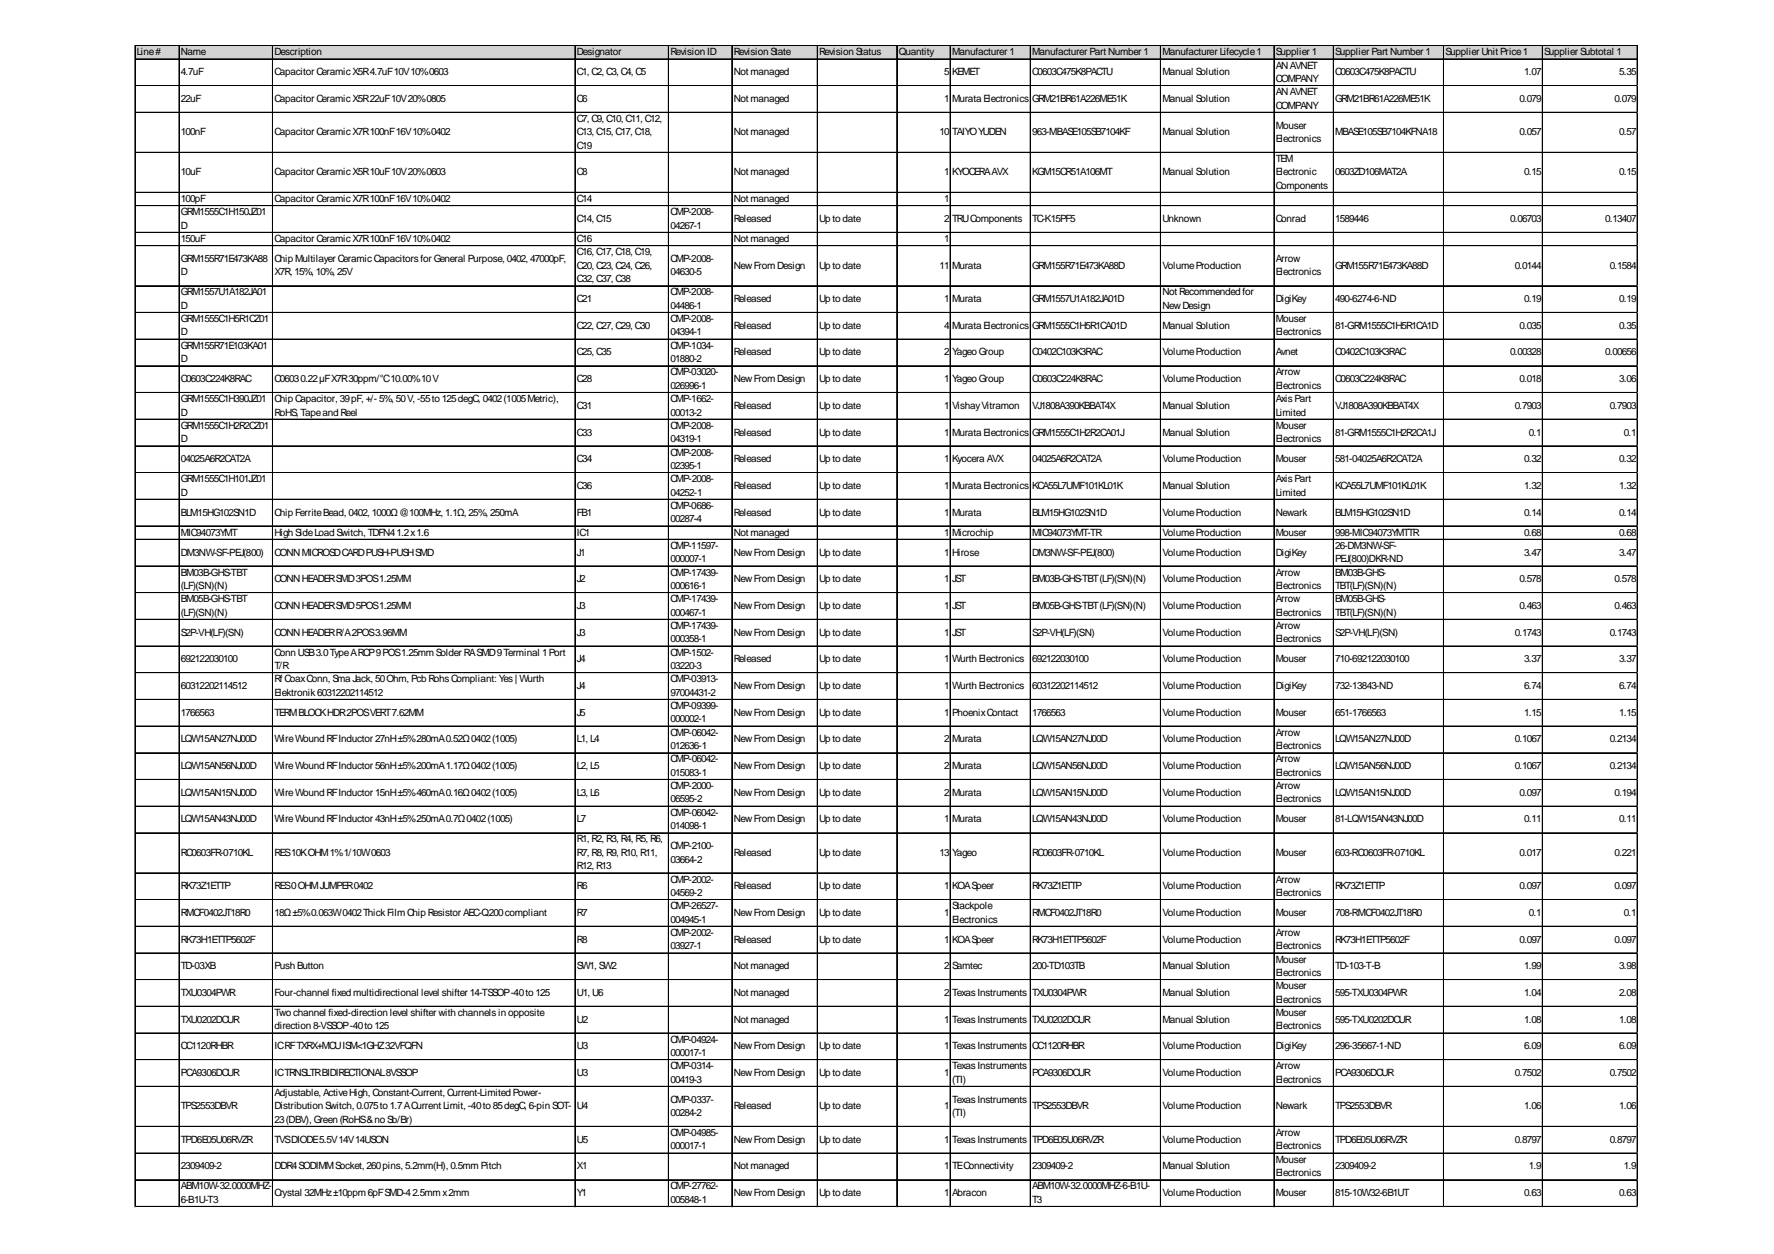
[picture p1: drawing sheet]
<svg xmlns="http://www.w3.org/2000/svg" width="297mm" height="210mm" viewBox="0 0 297 210" stroke-linecap="round" stroke-linejoin="round" font-family="sans-serif">
<defs><g id="words">
<g font-size="1.7">
<text x="22.9" y="9.2">Line#</text>
<text x="30.3" y="9.2">Name</text>
<text x="46" y="9.2">Description</text>
<text x="96.6" y="9.2">Designator</text>
<text x="112.2" y="9.2">Revision ID</text>
<text x="122.9" y="9.2">Revision State</text>
<text x="137.2" y="9.2">Revision Status</text>
<text x="150.5" y="9.2">Quantity</text>
<text x="159.4" y="9.2">Manufacturer 1</text>
<text x="172.8" y="9.2">Manufacturer Part Number 1</text>
<text x="194.6" y="9.2">Manufacturer Lifecycle1</text>
<text x="213.6" y="9.2">Supplier 1</text>
<text x="213.6" y="11.5">ANAVNET</text>
<text x="223.6" y="9.2">Supplier Part Number 1</text>
<text x="242" y="9.2">Supplier Unit Price1</text>
<text x="258.6" y="9.2">Supplier Subtotal 1</text>
<text x="30.3" y="12.6">4.7uF</text>
<text x="30.3" y="17.1">22uF</text>
<text x="46" y="12.6">Capacitor CeramicX5R4.7uF10V10%0603</text>
<text x="46" y="17.1">Capacitor CeramicX5R22uF10V20%0805</text>
<text x="96.6" y="12.6">C1, C2, C3, C4, C5</text>
<text x="96.6" y="17.1">C6</text>
<text x="122.9" y="12.6">Not managed</text>
<text x="122.9" y="17.1">Not managed</text>
<text x="158.1" y="12.6">5</text>
<text x="158.1" y="17.1">1</text>
<text x="159.4" y="12.6">KEMET</text>
<text x="159.4" y="17.1">Murata Electronics</text>
<text x="172.8" y="12.6">C0603C475K8PACTU</text>
<text x="172.8" y="17.1">GRM21BR61A226ME51K</text>
<text x="194.6" y="12.6">Manual Solution</text>
<text x="194.6" y="17.1">Manual Solution</text>
<text x="213.6" y="13.7">COMPANY</text>
<text x="213.6" y="15.9">ANAVNET</text>
<text x="223.6" y="12.6">C0603C475K8PACTU</text>
<text x="223.6" y="17.1">GRM21BR61A226ME51K</text>
<text x="254.4" y="17.1">0.079</text>
<text x="255.2" y="12.6">1.07</text>
<text x="270.3" y="17.1">0.079</text>
<text x="271.1" y="12.6">5.35</text>
<text x="30.3" y="22.6">100nF</text>
<text x="46" y="22.6">Capacitor CeramicX7R100nF16V10%0402</text>
<text x="96.6" y="20.4">C7, C9, C10, C11, C12,</text>
<text x="96.6" y="22.6">C13, C15, C17, C18,</text>
<text x="122.9" y="22.6">Not managed</text>
<text x="157.3" y="22.6">10</text>
<text x="159.4" y="22.6">TAIYOYUDEN</text>
<text x="172.8" y="22.6">963-MBASE105SB7104KF</text>
<text x="194.6" y="22.6">Manual Solution</text>
<text x="213.6" y="18.2">COMPANY</text>
<text x="213.6" y="21.5">Mouser</text>
<text x="213.6" y="23.8">Electronics</text>
<text x="223.6" y="22.6">MBASE105SB7104KFNA18</text>
<text x="254.4" y="22.6">0.057</text>
<text x="271.1" y="22.6">0.57</text>
<text x="30.3" y="29.3">10uF</text>
<text x="46" y="29.3">Capacitor CeramicX5R10uF10V20%0603</text>
<text x="96.6" y="24.9">C19</text>
<text x="96.6" y="29.3">C8</text>
<text x="122.9" y="29.3">Not managed</text>
<text x="158.1" y="29.3">1</text>
<text x="159.4" y="29.3">KYOCERAAVX</text>
<text x="172.8" y="29.3">KGM15CR51A106MT</text>
<text x="194.6" y="29.3">Manual Solution</text>
<text x="213.6" y="27.1">TEM</text>
<text x="213.6" y="29.3">Electronic</text>
<text x="223.6" y="29.3">0603ZD106MAT2A</text>
<text x="255.2" y="29.3">0.15</text>
<text x="271.1" y="29.3">0.15</text>
<text x="30.3" y="33.8">100pF</text>
<text x="46" y="33.8">Capacitor CeramicX7R100nF16V10%0402</text>
<text x="96.6" y="33.8">C14</text>
<text x="122.9" y="33.8">Not managed</text>
<text x="158.1" y="33.8">1</text>
<text x="213.6" y="31.6">Components</text>
<text x="30.3" y="36">GRM1555C1H150JZ01</text>
<text x="30.3" y="38.3">D</text>
<text x="30.3" y="40.5">150uF</text>
<text x="46" y="40.5">Capacitor CeramicX7R100nF16V10%0402</text>
<text x="96.6" y="37.2">C14, C15</text>
<text x="96.6" y="40.5">C16</text>
<text x="112.2" y="36">CMP-2008-</text>
<text x="112.2" y="38.3">04267-1</text>
<text x="122.9" y="37.2">Released</text>
<text x="122.9" y="40.5">Not managed</text>
<text x="137.2" y="37.2">Up to date</text>
<text x="158.1" y="37.2">2</text>
<text x="158.1" y="40.5">1</text>
<text x="159.4" y="37.2">TRUComponents</text>
<text x="172.8" y="37.2">TC-K15PF5</text>
<text x="194.6" y="37.2">Unknown</text>
<text x="213.6" y="37.2">Conrad</text>
<text x="223.6" y="37.2">1589446</text>
<text x="252.9" y="37.2">0.06703</text>
<text x="268.7" y="37.2">0.13407</text>
<text x="30.3" y="43.9">GRM155R71E473KA88</text>
<text x="30.3" y="46.1">D</text>
<text x="46" y="43.9">Chip Multilayer CeramicCapacitors for General Purpose, 0402, 47000pF,</text>
<text x="46" y="46.1">X7R, 15%, 10%, 25V</text>
<text x="96.6" y="42.7">C16, C17, C18, C19,</text>
<text x="96.6" y="45">C20, C23, C24, C26,</text>
<text x="96.6" y="47.2">C32, C37, C38</text>
<text x="112.2" y="43.9">CMP-2008-</text>
<text x="112.2" y="46.1">04630-5</text>
<text x="122.9" y="45">NewFromDesign</text>
<text x="137.2" y="45">Up to date</text>
<text x="157.3" y="45">11</text>
<text x="159.4" y="45">Murata</text>
<text x="172.8" y="45">GRM155R71E473KA88D</text>
<text x="194.6" y="45">VolumeProduction</text>
<text x="213.6" y="43.9">Arrow</text>
<text x="213.6" y="46.1">Electronics</text>
<text x="223.6" y="45">GRM155R71E473KA88D</text>
<text x="253.7" y="45">0.0144</text>
<text x="269.5" y="45">0.1584</text>
<text x="30.3" y="49.4">GRM1557U1A182JA01</text>
<text x="30.3" y="51.7">D</text>
<text x="30.3" y="53.9">GRM1555C1H5R1CZ01</text>
<text x="96.6" y="50.6">C21</text>
<text x="112.2" y="49.4">CMP-2008-</text>
<text x="112.2" y="51.7">04486-1</text>
<text x="112.2" y="53.9">CMP-2008-</text>
<text x="122.9" y="50.6">Released</text>
<text x="137.2" y="50.6">Up to date</text>
<text x="158.1" y="50.6">1</text>
<text x="159.4" y="50.6">Murata</text>
<text x="172.8" y="50.6">GRM1557U1A182JA01D</text>
<text x="194.6" y="49.4">Not Recommended for</text>
<text x="194.6" y="51.7">NewDesign</text>
<text x="213.6" y="50.6">DigiKey</text>
<text x="213.6" y="53.9">Mouser</text>
<text x="223.6" y="50.6">490-6274-6-ND</text>
<text x="255.2" y="50.6">0.19</text>
<text x="271.1" y="50.6">0.19</text>
<text x="30.3" y="56.1">D</text>
<text x="30.3" y="58.4">GRM155R71E103KA01</text>
<text x="96.6" y="55">C22, C27, C29, C30</text>
<text x="96.6" y="59.5">C25, C35</text>
<text x="112.2" y="56.1">04394-1</text>
<text x="112.2" y="58.4">CMP-1034-</text>
<text x="122.9" y="55">Released</text>
<text x="122.9" y="59.5">Released</text>
<text x="137.2" y="55">Up to date</text>
<text x="137.2" y="59.5">Up to date</text>
<text x="158.1" y="55">4</text>
<text x="158.1" y="59.5">2</text>
<text x="159.4" y="55">Murata Electronics</text>
<text x="159.4" y="59.5">Yageo Group</text>
<text x="172.8" y="55">GRM1555C1H5R1CA01D</text>
<text x="172.8" y="59.5">C0402C103K3RAC</text>
<text x="194.6" y="55">Manual Solution</text>
<text x="194.6" y="59.5">VolumeProduction</text>
<text x="213.6" y="56.1">Electronics</text>
<text x="213.6" y="59.5">Avnet</text>
<text x="223.6" y="55">81-GRM1555C1H5R1CA1D</text>
<text x="223.6" y="59.5">C0402C103K3RAC</text>
<text x="252.9" y="59.5">0.00328</text>
<text x="254.4" y="55">0.035</text>
<text x="268.7" y="59.5">0.00656</text>
<text x="271.1" y="55">0.35</text>
<text x="30.3" y="60.6">D</text>
<text x="30.3" y="64">C0603C224K8RAC</text>
<text x="46" y="64">C06030.22μFX7R30ppm/°C10.00%10V</text>
<text x="96.6" y="64">C28</text>
<text x="112.2" y="60.6">01880-2</text>
<text x="112.2" y="62.8">CMP-03020-</text>
<text x="112.2" y="65.1">026996-1</text>
<text x="122.9" y="64">NewFromDesign</text>
<text x="137.2" y="64">Up to date</text>
<text x="158.1" y="64">1</text>
<text x="159.4" y="64">Yageo Group</text>
<text x="172.8" y="64">C0603C224K8RAC</text>
<text x="194.6" y="64">VolumeProduction</text>
<text x="213.6" y="62.8">Arrow</text>
<text x="213.6" y="65.1">Electronics</text>
<text x="223.6" y="64">C0603C224K8RAC</text>
<text x="254.4" y="64">0.018</text>
<text x="271.1" y="64">3.06</text>
<text x="30.3" y="67.3">GRM1555C1H390JZ01</text>
<text x="30.3" y="69.5">D</text>
<text x="30.3" y="71.8">GRM1555C1H2R2CZ01</text>
<text x="46" y="67.3">Chip Capacitor, 39pF, +/- 5%, 50V, -55to 125degC, 0402(1005Metric),</text>
<text x="46" y="69.5">RoHS, Tapeand Reel</text>
<text x="96.6" y="68.4">C31</text>
<text x="112.2" y="67.3">CMP-1662-</text>
<text x="112.2" y="69.5">00013-2</text>
<text x="112.2" y="71.8">CMP-2008-</text>
<text x="122.9" y="68.4">Released</text>
<text x="137.2" y="68.4">Up to date</text>
<text x="158.1" y="68.4">1</text>
<text x="159.4" y="68.4">VishayVitramon</text>
<text x="172.8" y="68.4">VJ1808A390KBBAT4X</text>
<text x="194.6" y="68.4">Manual Solution</text>
<text x="213.6" y="67.3">AxisPart</text>
<text x="213.6" y="69.5">Limited</text>
<text x="213.6" y="71.8">Mouser</text>
<text x="223.6" y="68.4">VJ1808A390KBBAT4X</text>
<text x="253.7" y="68.4">0.7903</text>
<text x="269.5" y="68.4">0.7903</text>
<text x="30.3" y="74">D</text>
<text x="30.3" y="77.4">04025A6R2CAT2A</text>
<text x="96.6" y="72.9">C33</text>
<text x="96.6" y="77.4">C34</text>
<text x="112.2" y="74">04319-1</text>
<text x="112.2" y="76.3">CMP-2008-</text>
<text x="122.9" y="72.9">Released</text>
<text x="122.9" y="77.4">Released</text>
<text x="137.2" y="72.9">Up to date</text>
<text x="137.2" y="77.4">Up to date</text>
<text x="158.1" y="72.9">1</text>
<text x="158.1" y="77.4">1</text>
<text x="159.4" y="72.9">Murata Electronics</text>
<text x="159.4" y="77.4">Kyocera AVX</text>
<text x="172.8" y="72.9">GRM1555C1H2R2CA01J</text>
<text x="172.8" y="77.4">04025A6R2CAT2A</text>
<text x="194.6" y="72.9">Manual Solution</text>
<text x="194.6" y="77.4">VolumeProduction</text>
<text x="213.6" y="74">Electronics</text>
<text x="213.6" y="77.4">Mouser</text>
<text x="223.6" y="72.9">81-GRM1555C1H2R2CA1J</text>
<text x="223.6" y="77.4">581-04025A6R2CAT2A</text>
<text x="255.2" y="77.4">0.32</text>
<text x="256" y="72.9">0.1</text>
<text x="271.1" y="77.4">0.32</text>
<text x="271.9" y="72.9">0.1</text>
<text x="30.3" y="80.7">GRM1555C1H101JZ01</text>
<text x="30.3" y="83">D</text>
<text x="96.6" y="81.8">C36</text>
<text x="112.2" y="78.5">02395-1</text>
<text x="112.2" y="80.7">CMP-2008-</text>
<text x="112.2" y="83">04252-1</text>
<text x="122.9" y="81.8">Released</text>
<text x="137.2" y="81.8">Up to date</text>
<text x="158.1" y="81.8">1</text>
<text x="159.4" y="81.8">Murata Electronics</text>
<text x="172.8" y="81.8">KCA55L7UMF101KL01K</text>
<text x="194.6" y="81.8">Manual Solution</text>
<text x="213.6" y="80.7">AxisPart</text>
<text x="213.6" y="83">Limited</text>
<text x="223.6" y="81.8">KCA55L7UMF101KL01K</text>
<text x="255.2" y="81.8">1.32</text>
<text x="271.1" y="81.8">1.32</text>
<text x="30.3" y="86.3">BLM15HG102SN1D</text>
<text x="30.3" y="89.7">MIC94073YMT</text>
<text x="46" y="86.3">Chip FerriteBead, 0402, 1000Ω@100MHz, 1.1Ω, 25%, 250mA</text>
<text x="46" y="89.7">High SideLoad Switch, TDFN41.2x1.6</text>
<text x="96.6" y="86.3">FB1</text>
<text x="96.6" y="89.7">IC1</text>
<text x="112.2" y="85.2">CMP-0686-</text>
<text x="112.2" y="87.4">00287-4</text>
<text x="122.9" y="86.3">Released</text>
<text x="122.9" y="89.7">Not managed</text>
<text x="137.2" y="86.3">Up to date</text>
<text x="158.1" y="86.3">1</text>
<text x="158.1" y="89.7">1</text>
<text x="159.4" y="86.3">Murata</text>
<text x="159.4" y="89.7">Microchip</text>
<text x="172.8" y="86.3">BLM15HG102SN1D</text>
<text x="172.8" y="89.7">MIC94073YMT-TR</text>
<text x="194.6" y="86.3">VolumeProduction</text>
<text x="194.6" y="89.7">VolumeProduction</text>
<text x="213.6" y="86.3">Newark</text>
<text x="213.6" y="89.7">Mouser</text>
<text x="223.6" y="86.3">BLM15HG102SN1D</text>
<text x="223.6" y="89.7">998-MIC94073YMTTR</text>
<text x="255.2" y="86.3">0.14</text>
<text x="255.2" y="89.7">0.68</text>
<text x="271.1" y="86.3">0.14</text>
<text x="271.1" y="89.7">0.68</text>
<text x="30.3" y="93">DM3NW-SF-PEJ(800)</text>
<text x="46" y="93">CONNMICROSDCARDPUSH-PUSHSMD</text>
<text x="96.6" y="93">J1</text>
<text x="112.2" y="91.9">CMP-11597-</text>
<text x="112.2" y="94.1">000007-1</text>
<text x="122.9" y="93">NewFromDesign</text>
<text x="137.2" y="93">Up to date</text>
<text x="158.1" y="93">1</text>
<text x="159.4" y="93">Hirose</text>
<text x="172.8" y="93">DM3NW-SF-PEJ(800)</text>
<text x="194.6" y="93">VolumeProduction</text>
<text x="213.6" y="93">DigiKey</text>
<text x="223.6" y="91.9">26-DM3NW-SF-</text>
<text x="223.6" y="94.1">PEJ(800)DKR-ND</text>
<text x="255.2" y="93">3.47</text>
<text x="271.1" y="93">3.47</text>
<text x="30.3" y="96.4">BM03B-GHS-TBT</text>
<text x="30.3" y="98.6">(LF)(SN)(N)</text>
<text x="30.3" y="100.8">BM05B-GHS-TBT</text>
<text x="46" y="97.5">CONNHEADERSMD3POS1.25MM</text>
<text x="46" y="101.9">CONNHEADERSMD5POS1.25MM</text>
<text x="96.6" y="97.5">J2</text>
<text x="96.6" y="101.9">J3</text>
<text x="112.2" y="96.4">CMP-17439-</text>
<text x="112.2" y="98.6">000616-1</text>
<text x="112.2" y="100.8">CMP-17439-</text>
<text x="122.9" y="97.5">NewFromDesign</text>
<text x="122.9" y="101.9">NewFromDesign</text>
<text x="137.2" y="97.5">Up to date</text>
<text x="137.2" y="101.9">Up to date</text>
<text x="158.1" y="97.5">1</text>
<text x="158.1" y="101.9">1</text>
<text x="159.4" y="97.5">JST</text>
<text x="159.4" y="101.9">JST</text>
<text x="172.8" y="97.5">BM03B-GHS-TBT(LF)(SN)(N)</text>
<text x="172.8" y="101.9">BM05B-GHS-TBT(LF)(SN)(N)</text>
<text x="194.6" y="97.5">VolumeProduction</text>
<text x="194.6" y="101.9">VolumeProduction</text>
<text x="213.6" y="96.4">Arrow</text>
<text x="213.6" y="98.6">Electronics</text>
<text x="213.6" y="100.8">Arrow</text>
<text x="223.6" y="96.4">BM03B-GHS-</text>
<text x="223.6" y="98.6">TBT(LF)(SN)(N)</text>
<text x="223.6" y="100.8">BM05B-GHS-</text>
<text x="254.4" y="97.5">0.578</text>
<text x="254.4" y="101.9">0.463</text>
<text x="270.3" y="97.5">0.578</text>
<text x="270.3" y="101.9">0.463</text>
<text x="30.3" y="103.1">(LF)(SN)(N)</text>
<text x="30.3" y="106.4">S2P-VH(LF)(SN)</text>
<text x="46" y="106.4">CONNHEADERR/A2POS3.96MM</text>
<text x="96.6" y="106.4">J3</text>
<text x="112.2" y="103.1">000467-1</text>
<text x="112.2" y="105.3">CMP-17439-</text>
<text x="112.2" y="107.5">000358-1</text>
<text x="122.9" y="106.4">NewFromDesign</text>
<text x="137.2" y="106.4">Up to date</text>
<text x="158.1" y="106.4">1</text>
<text x="159.4" y="106.4">JST</text>
<text x="172.8" y="106.4">S2P-VH(LF)(SN)</text>
<text x="194.6" y="106.4">VolumeProduction</text>
<text x="213.6" y="103.1">Electronics</text>
<text x="213.6" y="105.3">Arrow</text>
<text x="213.6" y="107.5">Electronics</text>
<text x="223.6" y="103.1">TBT(LF)(SN)(N)</text>
<text x="223.6" y="106.4">S2P-VH(LF)(SN)</text>
<text x="253.7" y="106.4">0.1743</text>
<text x="269.5" y="106.4">0.1743</text>
<text x="30.3" y="110.9">692122030100</text>
<text x="46" y="109.8">Conn USB3.0TypeARCP9POS1.25mmSolder RASMD9Terminal 1Port</text>
<text x="46" y="112">T/R</text>
<text x="96.6" y="110.9">J4</text>
<text x="112.2" y="109.8">CMP-1502-</text>
<text x="112.2" y="112">03220-3</text>
<text x="122.9" y="110.9">Released</text>
<text x="137.2" y="110.9">Up to date</text>
<text x="158.1" y="110.9">1</text>
<text x="159.4" y="110.9">Wurth Electronics</text>
<text x="172.8" y="110.9">692122030100</text>
<text x="194.6" y="110.9">VolumeProduction</text>
<text x="213.6" y="110.9">Mouser</text>
<text x="223.6" y="110.9">710-692122030100</text>
<text x="255.2" y="110.9">3.37</text>
<text x="271.1" y="110.9">3.37</text>
<text x="30.3" y="115.3">60312202114512</text>
<text x="30.3" y="119.8">1766563</text>
<text x="46" y="114.2">Rf CoaxConn, Sma Jack, 50Ohm, Pcb RohsCompliant: Yes| Wurth</text>
<text x="46" y="116.5">Elektronik60312202114512</text>
<text x="46" y="119.8">TERMBLOCKHDR2POSVERT7.62MM</text>
<text x="96.6" y="115.3">J4</text>
<text x="96.6" y="119.8">J5</text>
<text x="112.2" y="114.2">CMP-03913-</text>
<text x="112.2" y="116.5">97004431-2</text>
<text x="112.2" y="118.7">CMP-09399-</text>
<text x="122.9" y="115.3">NewFromDesign</text>
<text x="122.9" y="119.8">NewFromDesign</text>
<text x="137.2" y="115.3">Up to date</text>
<text x="137.2" y="119.8">Up to date</text>
<text x="158.1" y="115.3">1</text>
<text x="158.1" y="119.8">1</text>
<text x="159.4" y="115.3">Wurth Electronics</text>
<text x="159.4" y="119.8">PhoenixContact</text>
<text x="172.8" y="115.3">60312202114512</text>
<text x="172.8" y="119.8">1766563</text>
<text x="194.6" y="115.3">VolumeProduction</text>
<text x="194.6" y="119.8">VolumeProduction</text>
<text x="213.6" y="115.3">DigiKey</text>
<text x="213.6" y="119.8">Mouser</text>
<text x="223.6" y="115.3">732-13843-ND</text>
<text x="223.6" y="119.8">651-1766563</text>
<text x="255.2" y="115.3">6.74</text>
<text x="255.2" y="119.8">1.15</text>
<text x="271.1" y="115.3">6.74</text>
<text x="271.1" y="119.8">1.15</text>
<text x="30.3" y="124.3">LQW15AN27NJ00D</text>
<text x="46" y="124.3">WireWound RFInductor 27nH±5%280mA0.52Ω0402(1005)</text>
<text x="96.6" y="124.3">L1, L4</text>
<text x="112.2" y="120.9">000002-1</text>
<text x="112.2" y="123.2">CMP-06042-</text>
<text x="112.2" y="125.4">012636-1</text>
<text x="122.9" y="124.3">NewFromDesign</text>
<text x="137.2" y="124.3">Up to date</text>
<text x="158.1" y="124.3">2</text>
<text x="159.4" y="124.3">Murata</text>
<text x="172.8" y="124.3">LQW15AN27NJ00D</text>
<text x="194.6" y="124.3">VolumeProduction</text>
<text x="213.6" y="123.2">Arrow</text>
<text x="213.6" y="125.4">Electronics</text>
<text x="223.6" y="124.3">LQW15AN27NJ00D</text>
<text x="253.7" y="124.3">0.1067</text>
<text x="269.5" y="124.3">0.2134</text>
<text x="30.3" y="128.7">LQW15AN56NJ00D</text>
<text x="46" y="128.7">WireWound RFInductor 56nH±5%200mA1.17Ω0402(1005)</text>
<text x="96.6" y="128.7">L2, L5</text>
<text x="112.2" y="127.6">CMP-06042-</text>
<text x="112.2" y="129.9">015083-1</text>
<text x="122.9" y="128.7">NewFromDesign</text>
<text x="137.2" y="128.7">Up to date</text>
<text x="158.1" y="128.7">2</text>
<text x="159.4" y="128.7">Murata</text>
<text x="172.8" y="128.7">LQW15AN56NJ00D</text>
<text x="194.6" y="128.7">VolumeProduction</text>
<text x="213.6" y="127.6">Arrow</text>
<text x="213.6" y="129.9">Electronics</text>
<text x="223.6" y="128.7">LQW15AN56NJ00D</text>
<text x="253.7" y="128.7">0.1067</text>
<text x="269.5" y="128.7">0.2134</text>
<text x="30.3" y="133.2">LQW15AN15NJ00D</text>
<text x="30.3" y="137.7">LQW15AN43NJ00D</text>
<text x="46" y="133.2">WireWound RFInductor 15nH±5%460mA0.16Ω0402(1005)</text>
<text x="46" y="137.7">WireWound RFInductor 43nH±5%250mA0.7Ω0402(1005)</text>
<text x="96.6" y="133.2">L3, L6</text>
<text x="96.6" y="137.7">L7</text>
<text x="112.2" y="132.1">CMP-2000-</text>
<text x="112.2" y="134.3">06595-2</text>
<text x="112.2" y="136.6">CMP-06042-</text>
<text x="122.9" y="133.2">NewFromDesign</text>
<text x="122.9" y="137.7">NewFromDesign</text>
<text x="137.2" y="133.2">Up to date</text>
<text x="137.2" y="137.7">Up to date</text>
<text x="158.1" y="133.2">2</text>
<text x="158.1" y="137.7">1</text>
<text x="159.4" y="133.2">Murata</text>
<text x="159.4" y="137.7">Murata</text>
<text x="172.8" y="133.2">LQW15AN15NJ00D</text>
<text x="172.8" y="137.7">LQW15AN43NJ00D</text>
<text x="194.6" y="133.2">VolumeProduction</text>
<text x="194.6" y="137.7">VolumeProduction</text>
<text x="213.6" y="132.1">Arrow</text>
<text x="213.6" y="134.3">Electronics</text>
<text x="213.6" y="137.7">Mouser</text>
<text x="223.6" y="133.2">LQW15AN15NJ00D</text>
<text x="223.6" y="137.7">81-LQW15AN43NJ00D</text>
<text x="254.4" y="133.2">0.097</text>
<text x="255.2" y="137.7">0.11</text>
<text x="270.3" y="133.2">0.194</text>
<text x="271.1" y="137.7">0.11</text>
<text x="30.3" y="143.3">RC0603FR-0710KL</text>
<text x="46" y="143.3">RES10KOHM1%1/10W0603</text>
<text x="96.6" y="141">R1, R2, R3, R4, R5, R6,</text>
<text x="96.6" y="143.3">R7, R8, R9, R10, R11,</text>
<text x="112.2" y="138.8">014098-1</text>
<text x="112.2" y="142.1">CMP-2100-</text>
<text x="122.9" y="143.3">Released</text>
<text x="137.2" y="143.3">Up to date</text>
<text x="157.3" y="143.3">13</text>
<text x="159.4" y="143.3">Yageo</text>
<text x="172.8" y="143.3">RC0603FR-0710KL</text>
<text x="194.6" y="143.3">VolumeProduction</text>
<text x="213.6" y="143.3">Mouser</text>
<text x="223.6" y="143.3">603-RC0603FR-0710KL</text>
<text x="254.4" y="143.3">0.017</text>
<text x="270.3" y="143.3">0.221</text>
<text x="30.3" y="148.8">RK73Z1ETTP</text>
<text x="46" y="148.8">RES0OHMJUMPER0402</text>
<text x="96.6" y="145.5">R12, R13</text>
<text x="96.6" y="148.8">R6</text>
<text x="112.2" y="144.4">03664-2</text>
<text x="112.2" y="147.7">CMP-2002-</text>
<text x="112.2" y="150">04569-2</text>
<text x="122.9" y="148.8">Released</text>
<text x="137.2" y="148.8">Up to date</text>
<text x="158.1" y="148.8">1</text>
<text x="159.4" y="148.8">KOASpeer</text>
<text x="172.8" y="148.8">RK73Z1ETTP</text>
<text x="194.6" y="148.8">VolumeProduction</text>
<text x="213.6" y="147.7">Arrow</text>
<text x="213.6" y="150">Electronics</text>
<text x="223.6" y="148.8">RK73Z1ETTP</text>
<text x="254.4" y="148.8">0.097</text>
<text x="270.3" y="148.8">0.097</text>
<text x="30.3" y="153.3">RMCF0402JT18R0</text>
<text x="46" y="153.3">18Ω±5%0.063W0402ThickFilmChip Resistor AEC-Q200compliant</text>
<text x="96.6" y="153.3">R7</text>
<text x="112.2" y="152.2">CMP-26527-</text>
<text x="112.2" y="154.4">004945-1</text>
<text x="122.9" y="153.3">NewFromDesign</text>
<text x="137.2" y="153.3">Up to date</text>
<text x="158.1" y="153.3">1</text>
<text x="159.4" y="152.2">Stackpole</text>
<text x="159.4" y="154.4">Electronics</text>
<text x="172.8" y="153.3">RMCF0402JT18R0</text>
<text x="194.6" y="153.3">VolumeProduction</text>
<text x="213.6" y="153.3">Mouser</text>
<text x="223.6" y="153.3">708-RMCF0402JT18R0</text>
<text x="256" y="153.3">0.1</text>
<text x="271.9" y="153.3">0.1</text>
<text x="30.3" y="157.8">RK73H1ETTP5602F</text>
<text x="96.6" y="157.8">R8</text>
<text x="112.2" y="156.7">CMP-2002-</text>
<text x="112.2" y="158.9">03927-1</text>
<text x="122.9" y="157.8">Released</text>
<text x="137.2" y="157.8">Up to date</text>
<text x="158.1" y="157.8">1</text>
<text x="159.4" y="157.8">KOASpeer</text>
<text x="172.8" y="157.8">RK73H1ETTP5602F</text>
<text x="194.6" y="157.8">VolumeProduction</text>
<text x="213.6" y="156.7">Arrow</text>
<text x="213.6" y="158.9">Electronics</text>
<text x="213.6" y="161.1">Mouser</text>
<text x="223.6" y="157.8">RK73H1ETTP5602F</text>
<text x="254.4" y="157.8">0.097</text>
<text x="270.3" y="157.8">0.097</text>
<text x="30.3" y="162.2">TD-03XB</text>
<text x="30.3" y="166.7">TXU0304PWR</text>
<text x="46" y="162.2">Push Button</text>
<text x="46" y="166.7">Four-channel fixed multidirectional level shifter 14-TSSOP-40to 125</text>
<text x="96.6" y="162.2">SW1, SW2</text>
<text x="96.6" y="166.7">U1, U6</text>
<text x="122.9" y="162.2">Not managed</text>
<text x="122.9" y="166.7">Not managed</text>
<text x="158.1" y="162.2">2</text>
<text x="158.1" y="166.7">2</text>
<text x="159.4" y="162.2">Samtec</text>
<text x="159.4" y="166.7">TexasInstruments</text>
<text x="172.8" y="162.2">200-TD103TB</text>
<text x="172.8" y="166.7">TXU0304PWR</text>
<text x="194.6" y="162.2">Manual Solution</text>
<text x="194.6" y="166.7">Manual Solution</text>
<text x="213.6" y="163.4">Electronics</text>
<text x="213.6" y="165.6">Mouser</text>
<text x="213.6" y="167.8">Electronics</text>
<text x="223.6" y="162.2">TD-103-T-B</text>
<text x="223.6" y="166.7">595-TXU0304PWR</text>
<text x="255.2" y="162.2">1.99</text>
<text x="255.2" y="166.7">1.04</text>
<text x="271.1" y="162.2">3.98</text>
<text x="271.1" y="166.7">2.08</text>
<text x="30.3" y="171.2">TXU0202DCUR</text>
<text x="46" y="170.1">Two channel fixed-direction level shifter with channelsin opposite</text>
<text x="46" y="172.3">direction 8-VSSOP-40to 125</text>
<text x="96.6" y="171.2">U2</text>
<text x="122.9" y="171.2">Not managed</text>
<text x="158.1" y="171.2">1</text>
<text x="159.4" y="171.2">TexasInstruments</text>
<text x="172.8" y="171.2">TXU0202DCUR</text>
<text x="194.6" y="171.2">Manual Solution</text>
<text x="213.6" y="170.1">Mouser</text>
<text x="213.6" y="172.3">Electronics</text>
<text x="223.6" y="171.2">595-TXU0202DCUR</text>
<text x="255.2" y="171.2">1.08</text>
<text x="271.1" y="171.2">1.08</text>
<text x="30.3" y="175.6">CC1120RHBR</text>
<text x="46" y="175.6">ICRFTXRX+MCUISM&lt;1GHZ32VFQFN</text>
<text x="96.6" y="175.6">U3</text>
<text x="112.2" y="174.5">CMP-04924-</text>
<text x="112.2" y="176.8">000017-1</text>
<text x="112.2" y="179">CMP-0314-</text>
<text x="122.9" y="175.6">NewFromDesign</text>
<text x="137.2" y="175.6">Up to date</text>
<text x="158.1" y="175.6">1</text>
<text x="159.4" y="175.6">TexasInstruments</text>
<text x="159.4" y="179">TexasInstruments</text>
<text x="172.8" y="175.6">CC1120RHBR</text>
<text x="194.6" y="175.6">VolumeProduction</text>
<text x="213.6" y="175.6">DigiKey</text>
<text x="213.6" y="179">Arrow</text>
<text x="223.6" y="175.6">296-35667-1-ND</text>
<text x="255.2" y="175.6">6.09</text>
<text x="271.1" y="175.6">6.09</text>
<text x="30.3" y="180.1">PCA9306DCUR</text>
<text x="30.3" y="185.7">TPS2553DBVR</text>
<text x="46" y="180.1">ICTRNSLTRBIDIRECTIONAL8VSSOP</text>
<text x="46" y="183.5">Adjustable, ActiveHigh, Constant-Current, Current-Limited Power-</text>
<text x="46" y="185.7">Distribution Switch, 0.075to 1.7ACurrent Limit, -40to 85degC, 6-pin SOT-</text>
<text x="96.6" y="180.1">U3</text>
<text x="96.6" y="185.7">U4</text>
<text x="112.2" y="181.2">00419-3</text>
<text x="112.2" y="184.6">CMP-0337-</text>
<text x="122.9" y="180.1">NewFromDesign</text>
<text x="122.9" y="185.7">Released</text>
<text x="137.2" y="180.1">Up to date</text>
<text x="137.2" y="185.7">Up to date</text>
<text x="158.1" y="180.1">1</text>
<text x="158.1" y="185.7">1</text>
<text x="159.4" y="181.2">(TI)</text>
<text x="159.4" y="184.6">TexasInstruments</text>
<text x="172.8" y="180.1">PCA9306DCUR</text>
<text x="172.8" y="185.7">TPS2553DBVR</text>
<text x="194.6" y="180.1">VolumeProduction</text>
<text x="194.6" y="185.7">VolumeProduction</text>
<text x="213.6" y="181.2">Electronics</text>
<text x="213.6" y="185.7">Newark</text>
<text x="223.6" y="180.1">PCA9306DCUR</text>
<text x="223.6" y="185.7">TPS2553DBVR</text>
<text x="253.7" y="180.1">0.7502</text>
<text x="255.2" y="185.7">1.06</text>
<text x="269.5" y="180.1">0.7502</text>
<text x="271.1" y="185.7">1.06</text>
<text x="30.3" y="191.3">TPD6E05U06RVZR</text>
<text x="46" y="187.9">23(DBV), Green (RoHS&amp;no Sb/Br)</text>
<text x="46" y="191.3">TVSDIODE5.5V14V14USON</text>
<text x="96.6" y="191.3">U5</text>
<text x="112.2" y="186.8">00284-2</text>
<text x="112.2" y="190.2">CMP-04985-</text>
<text x="122.9" y="191.3">NewFromDesign</text>
<text x="137.2" y="191.3">Up to date</text>
<text x="158.1" y="191.3">1</text>
<text x="159.4" y="186.8">(TI)</text>
<text x="159.4" y="191.3">TexasInstruments</text>
<text x="172.8" y="191.3">TPD6E05U06RVZR</text>
<text x="194.6" y="191.3">VolumeProduction</text>
<text x="213.6" y="190.2">Arrow</text>
<text x="223.6" y="191.3">TPD6E05U06RVZR</text>
<text x="253.7" y="191.3">0.8797</text>
<text x="269.5" y="191.3">0.8797</text>
<text x="30.3" y="195.7">2309409-2</text>
<text x="46" y="195.7">DDR4SODIMMSocket, 260pins, 5.2mm(H), 0.5mmPitch</text>
<text x="96.6" y="195.7">X1</text>
<text x="112.2" y="192.4">000017-1</text>
<text x="122.9" y="195.7">Not managed</text>
<text x="158.1" y="195.7">1</text>
<text x="159.4" y="195.7">TEConnectivity</text>
<text x="172.8" y="195.7">2309409-2</text>
<text x="194.6" y="195.7">Manual Solution</text>
<text x="213.6" y="192.4">Electronics</text>
<text x="213.6" y="194.6">Mouser</text>
<text x="213.6" y="196.9">Electronics</text>
<text x="223.6" y="195.7">2309409-2</text>
<text x="256" y="195.7">1.9</text>
<text x="271.9" y="195.7">1.9</text>
<text x="30.3" y="199.1">ABM10W-32.0000MHZ-</text>
<text x="30.3" y="201.3">6-B1U-T3</text>
<text x="46" y="200.2">Crystal 32MHz±10ppm6pFSMD-42.5mmx2mm</text>
<text x="96.6" y="200.2">Y1</text>
<text x="112.2" y="199.1">CMP-27762-</text>
<text x="112.2" y="201.3">005848-1</text>
<text x="122.9" y="200.2">NewFromDesign</text>
<text x="137.2" y="200.2">Up to date</text>
<text x="158.1" y="200.2">1</text>
<text x="159.4" y="200.2">Abracon</text>
<text x="172.8" y="199.1">ABM10W-32.0000MHZ-6-B1U-</text>
<text x="172.8" y="201.3">T3</text>
<text x="194.6" y="200.2">VolumeProduction</text>
<text x="213.6" y="200.2">Mouser</text>
<text x="223.6" y="200.2">815-10W32-6B1UT</text>
<text x="255.2" y="200.2">0.63</text>
<text x="271.1" y="200.2">0.63</text>
</g>
</g></defs>
<path d="M22.7 7.7h251.6v2.3h-251.6z" fill="#d3d3d3"/>
<g fill="none" stroke="#000" stroke-width=".17">
<path d="M22.6 7.6v194.4M22.7 7.6h251.5M22.7 7.7h251.5M22.7 9.8h251.5M22.7 9.9h251.5M22.7 14.3h251.5M22.7 14.4h251.5M22.7 18.8h251.5M30 7.7v194.3M45.6 7.7v194.3M45.7 7.7v194.3M96.3 7.7v194.3"/>
<path d="M111.9 7.7v194.3M112 7.7v194.3M122.5 7.7v194.3M122.6 7.7v194.3M136.8 7.7v194.3M136.9 7.7v194.3M150.1 7.7v194.3M150.2 7.7v194.3M159.1 7.7v194.3M172.5 7.7v194.3M172.6 7.7v194.3M194.3 7.7v194.3"/>
<path d="M194.4 7.7v194.3M213.3 7.7v194.3M213.4 7.7v194.3M223.2 7.7v194.3M223.3 7.7v194.3M241.7 7.7v194.3M258.2 7.7v194.3M258.3 7.7v194.3M274.1 7.7v194.3M274.2 7.7v194.3M22.7 25.5h251.5M22.7 32.2h251.5"/>
<path d="M22.7 34.4h251.5M22.7 34.5h251.5M22.7 38.9h251.5M22.7 41.1h251.5M22.7 41.2h251.5M22.7 47.8h251.5M22.7 47.9h251.5M22.7 52.3h251.5M22.7 56.8h251.5M22.7 61.2h251.5M22.7 61.3h251.5M22.7 65.7h251.5"/>
<path d="M22.7 70.2h251.5M22.7 74.6h251.5M22.7 74.7h251.5M22.7 79.1h251.5M22.7 83.6h251.5M22.7 88h251.5M22.7 88.1h251.5M22.7 90.3h251.5M22.7 94.7h251.5M22.7 94.8h251.5M22.7 99.2h251.5M22.7 103.7h251.5"/>
<path d="M22.7 108.1h251.5M22.7 108.2h251.5M22.7 112.6h251.5M22.7 117.1h251.5M22.7 121.5h251.5M22.7 121.6h251.5M22.7 126h251.5M22.7 130.5h251.5M22.7 134.9h251.5M22.7 135h251.5M22.7 139.4h251.5M22.7 139.5h251.5"/>
<path d="M22.7 146.1h251.5M22.7 146.2h251.5M22.7 150.6h251.5M22.7 155h251.5M22.7 155.1h251.5M22.7 159.5h251.5M22.7 159.6h251.5M22.7 164h251.5M22.7 168.4h251.5M22.7 168.5h251.5M22.7 172.9h251.5M22.7 173h251.5"/>
<path d="M22.7 177.4h251.5M22.7 181.8h251.5M22.7 181.9h251.5M22.7 188.5h251.5M22.7 188.6h251.5M22.7 193h251.5M22.7 193.1h251.5M22.7 197.5h251.5M22.7 201.9h251.5M22.7 202h251.5"/>
</g>
<path d="M22.6 202v.1" fill="none" stroke="#e0e0e0" stroke-width=".17"/>
<path d="M22.6 202l.1 .1z" fill="#e0e0e0"/>
<path d="M30 202v.1" fill="none" stroke="#e0e0e0" stroke-width=".17"/>
<path d="M30 202l.1 .1z" fill="#e0e0e0"/>
<path d="M45.6 202v.1" fill="none" stroke="#e0e0e0" stroke-width=".17"/>
<path d="M45.6 202l.1 .1z" fill="#e0e0e0"/>
<path d="M96.3 202v.1" fill="none" stroke="#e0e0e0" stroke-width=".17"/>
<path d="M96.3 202l.1 .1z" fill="#e0e0e0"/>
<path d="M111.9 202v.1" fill="none" stroke="#e0e0e0" stroke-width=".17"/>
<path d="M111.9 202l.1 .1z" fill="#e0e0e0"/>
<path d="M122.5 202v.1" fill="none" stroke="#e0e0e0" stroke-width=".17"/>
<path d="M122.5 202l.1 .1z" fill="#e0e0e0"/>
<path d="M136.8 202v.1" fill="none" stroke="#e0e0e0" stroke-width=".17"/>
<path d="M136.8 202l.1 .1z" fill="#e0e0e0"/>
<path d="M150.1 202v.1" fill="none" stroke="#e0e0e0" stroke-width=".17"/>
<path d="M150.1 202l.2 .1z" fill="#e0e0e0"/>
<path d="M159.1 202v.1" fill="none" stroke="#e0e0e0" stroke-width=".17"/>
<path d="M159.1 202l.1 .1z" fill="#e0e0e0"/>
<path d="M172.5 202v.1" fill="none" stroke="#e0e0e0" stroke-width=".17"/>
<path d="M172.5 202l.1 .1z" fill="#e0e0e0"/>
<path d="M194.3 202v.1" fill="none" stroke="#e0e0e0" stroke-width=".17"/>
<path d="M194.3 202l.1 .1z" fill="#e0e0e0"/>
<path d="M213.3 202v.1" fill="none" stroke="#e0e0e0" stroke-width=".17"/>
<path d="M213.3 202l.1 .1z" fill="#e0e0e0"/>
<path d="M223.2 202v.1" fill="none" stroke="#e0e0e0" stroke-width=".17"/>
<path d="M223.2 202l.2 .1z" fill="#e0e0e0"/>
<path d="M241.7 202v.1" fill="none" stroke="#e0e0e0" stroke-width=".17"/>
<path d="M241.7 202l.1 .1z" fill="#e0e0e0"/>
<path d="M258.2 202v.1" fill="none" stroke="#e0e0e0" stroke-width=".17"/>
<path d="M258.2 202l.1 .1z" fill="#e0e0e0"/>
<path d="M274.1 202v.1" fill="none" stroke="#e0e0e0" stroke-width=".17"/>
<path d="M274.1 202l.1 .1z" fill="#e0e0e0"/>
<path d="M274.2 14.3h.1" fill="none" stroke="#e0e0e0" stroke-width=".17"/>
<path d="M274.2 14.3l.1 .1z" fill="#e0e0e0"/>
<path d="M274.2 18.8h.1" fill="none" stroke="#e0e0e0" stroke-width=".17"/>
<path d="M274.2 18.8l.1 .1z" fill="#e0e0e0"/>
<path d="M274.2 25.5h.1" fill="none" stroke="#e0e0e0" stroke-width=".17"/>
<path d="M274.2 25.5l.1 .1z" fill="#e0e0e0"/>
<path d="M274.2 32.2h.1" fill="none" stroke="#e0e0e0" stroke-width=".17"/>
<path d="M274.2 32.2l.1 .1z" fill="#e0e0e0"/>
<path d="M274.2 34.4h.1" fill="none" stroke="#e0e0e0" stroke-width=".17"/>
<path d="M274.2 34.4l.1 .1z" fill="#e0e0e0"/>
<path d="M274.2 38.9h.1" fill="none" stroke="#e0e0e0" stroke-width=".17"/>
<path d="M274.2 38.9l.1 .1z" fill="#e0e0e0"/>
<path d="M274.2 41.1h.1" fill="none" stroke="#e0e0e0" stroke-width=".17"/>
<path d="M274.2 41.1l.1 .1z" fill="#e0e0e0"/>
<path d="M274.2 47.8h.1" fill="none" stroke="#e0e0e0" stroke-width=".17"/>
<path d="M274.2 47.8l.1 .1z" fill="#e0e0e0"/>
<path d="M274.2 52.3h.1" fill="none" stroke="#e0e0e0" stroke-width=".17"/>
<path d="M274.2 52.3l.1 .1z" fill="#e0e0e0"/>
<path d="M274.2 56.8h.1" fill="none" stroke="#e0e0e0" stroke-width=".17"/>
<path d="M274.2 56.8l.1 .1z" fill="#e0e0e0"/>
<path d="M274.2 61.2h.1" fill="none" stroke="#e0e0e0" stroke-width=".17"/>
<path d="M274.2 61.2l.1 .1z" fill="#e0e0e0"/>
<path d="M274.2 65.7h.1" fill="none" stroke="#e0e0e0" stroke-width=".17"/>
<path d="M274.2 65.7l.1 .1z" fill="#e0e0e0"/>
<path d="M274.2 70.2h.1" fill="none" stroke="#e0e0e0" stroke-width=".17"/>
<path d="M274.2 70.2l.1 .1z" fill="#e0e0e0"/>
<path d="M274.2 74.6h.1" fill="none" stroke="#e0e0e0" stroke-width=".17"/>
<path d="M274.2 74.6l.1 .1z" fill="#e0e0e0"/>
<path d="M274.2 79.1h.1" fill="none" stroke="#e0e0e0" stroke-width=".17"/>
<path d="M274.2 79.1l.1 .1z" fill="#e0e0e0"/>
<path d="M274.2 83.6h.1" fill="none" stroke="#e0e0e0" stroke-width=".17"/>
<path d="M274.2 83.6l.1 .1z" fill="#e0e0e0"/>
<path d="M274.2 88h.1" fill="none" stroke="#e0e0e0" stroke-width=".17"/>
<path d="M274.2 88l.1 .1z" fill="#e0e0e0"/>
<path d="M274.2 90.3h.1" fill="none" stroke="#e0e0e0" stroke-width=".17"/>
<path d="M274.2 90.3l.1 .1z" fill="#e0e0e0"/>
<path d="M274.2 94.7h.1" fill="none" stroke="#e0e0e0" stroke-width=".17"/>
<path d="M274.2 94.7l.1 .1z" fill="#e0e0e0"/>
<path d="M274.2 99.2h.1" fill="none" stroke="#e0e0e0" stroke-width=".17"/>
<path d="M274.2 99.2l.1 .1z" fill="#e0e0e0"/>
<path d="M274.2 103.7h.1" fill="none" stroke="#e0e0e0" stroke-width=".17"/>
<path d="M274.2 103.7l.1 .1z" fill="#e0e0e0"/>
<path d="M274.2 108.1h.1" fill="none" stroke="#e0e0e0" stroke-width=".17"/>
<path d="M274.2 108.1l.1 .1z" fill="#e0e0e0"/>
<path d="M274.2 112.6h.1" fill="none" stroke="#e0e0e0" stroke-width=".17"/>
<path d="M274.2 112.6l.1 .1z" fill="#e0e0e0"/>
<path d="M274.2 117.1h.1" fill="none" stroke="#e0e0e0" stroke-width=".17"/>
<path d="M274.2 117.1l.1 .1z" fill="#e0e0e0"/>
<path d="M274.2 121.5h.1" fill="none" stroke="#e0e0e0" stroke-width=".17"/>
<path d="M274.2 121.5l.1 .1z" fill="#e0e0e0"/>
<path d="M274.2 126h.1" fill="none" stroke="#e0e0e0" stroke-width=".17"/>
<path d="M274.2 126l.1 .1z" fill="#e0e0e0"/>
<path d="M274.2 130.5h.1" fill="none" stroke="#e0e0e0" stroke-width=".17"/>
<path d="M274.2 130.5l.1 .1z" fill="#e0e0e0"/>
<path d="M274.2 134.9h.1" fill="none" stroke="#e0e0e0" stroke-width=".17"/>
<path d="M274.2 134.9l.1 .1z" fill="#e0e0e0"/>
<path d="M274.2 139.4h.1" fill="none" stroke="#e0e0e0" stroke-width=".17"/>
<path d="M274.2 139.4l.1 .1z" fill="#e0e0e0"/>
<path d="M274.2 146.1h.1" fill="none" stroke="#e0e0e0" stroke-width=".17"/>
<path d="M274.2 146.1l.1 .1z" fill="#e0e0e0"/>
<path d="M274.2 150.6h.1" fill="none" stroke="#e0e0e0" stroke-width=".17"/>
<path d="M274.2 150.6l.1 .1z" fill="#e0e0e0"/>
<path d="M274.2 155h.1" fill="none" stroke="#e0e0e0" stroke-width=".17"/>
<path d="M274.2 155l.1 .1z" fill="#e0e0e0"/>
<path d="M274.2 159.5h.1" fill="none" stroke="#e0e0e0" stroke-width=".17"/>
<path d="M274.2 159.5l.1 .1z" fill="#e0e0e0"/>
<path d="M274.2 164h.1" fill="none" stroke="#e0e0e0" stroke-width=".17"/>
<path d="M274.2 164l.1 .1z" fill="#e0e0e0"/>
<path d="M274.2 168.4h.1" fill="none" stroke="#e0e0e0" stroke-width=".17"/>
<path d="M274.2 168.4l.1 .1z" fill="#e0e0e0"/>
<path d="M274.2 172.9h.1" fill="none" stroke="#e0e0e0" stroke-width=".17"/>
<path d="M274.2 172.9l.1 .1z" fill="#e0e0e0"/>
<path d="M274.2 177.4h.1" fill="none" stroke="#e0e0e0" stroke-width=".17"/>
<path d="M274.2 177.4l.1 .1z" fill="#e0e0e0"/>
<path d="M274.2 181.8h.1" fill="none" stroke="#e0e0e0" stroke-width=".17"/>
<path d="M274.2 181.8l.1 .1z" fill="#e0e0e0"/>
<path d="M274.2 188.5h.1" fill="none" stroke="#e0e0e0" stroke-width=".17"/>
<path d="M274.2 188.5l.1 .1z" fill="#e0e0e0"/>
<path d="M274.2 193h.1" fill="none" stroke="#e0e0e0" stroke-width=".17"/>
<path d="M274.2 193l.1 .1z" fill="#e0e0e0"/>
<path d="M274.2 197.5h.1" fill="none" stroke="#e0e0e0" stroke-width=".17"/>
<path d="M274.2 197.5l.1 .1z" fill="#e0e0e0"/>
<path d="M274.2 201.9h.1" fill="none" stroke="#e0e0e0" stroke-width=".17"/>
<path d="M274.2 201.9l.1 .1z" fill="#e0e0e0"/>
<use href="#words"/>
</svg>
